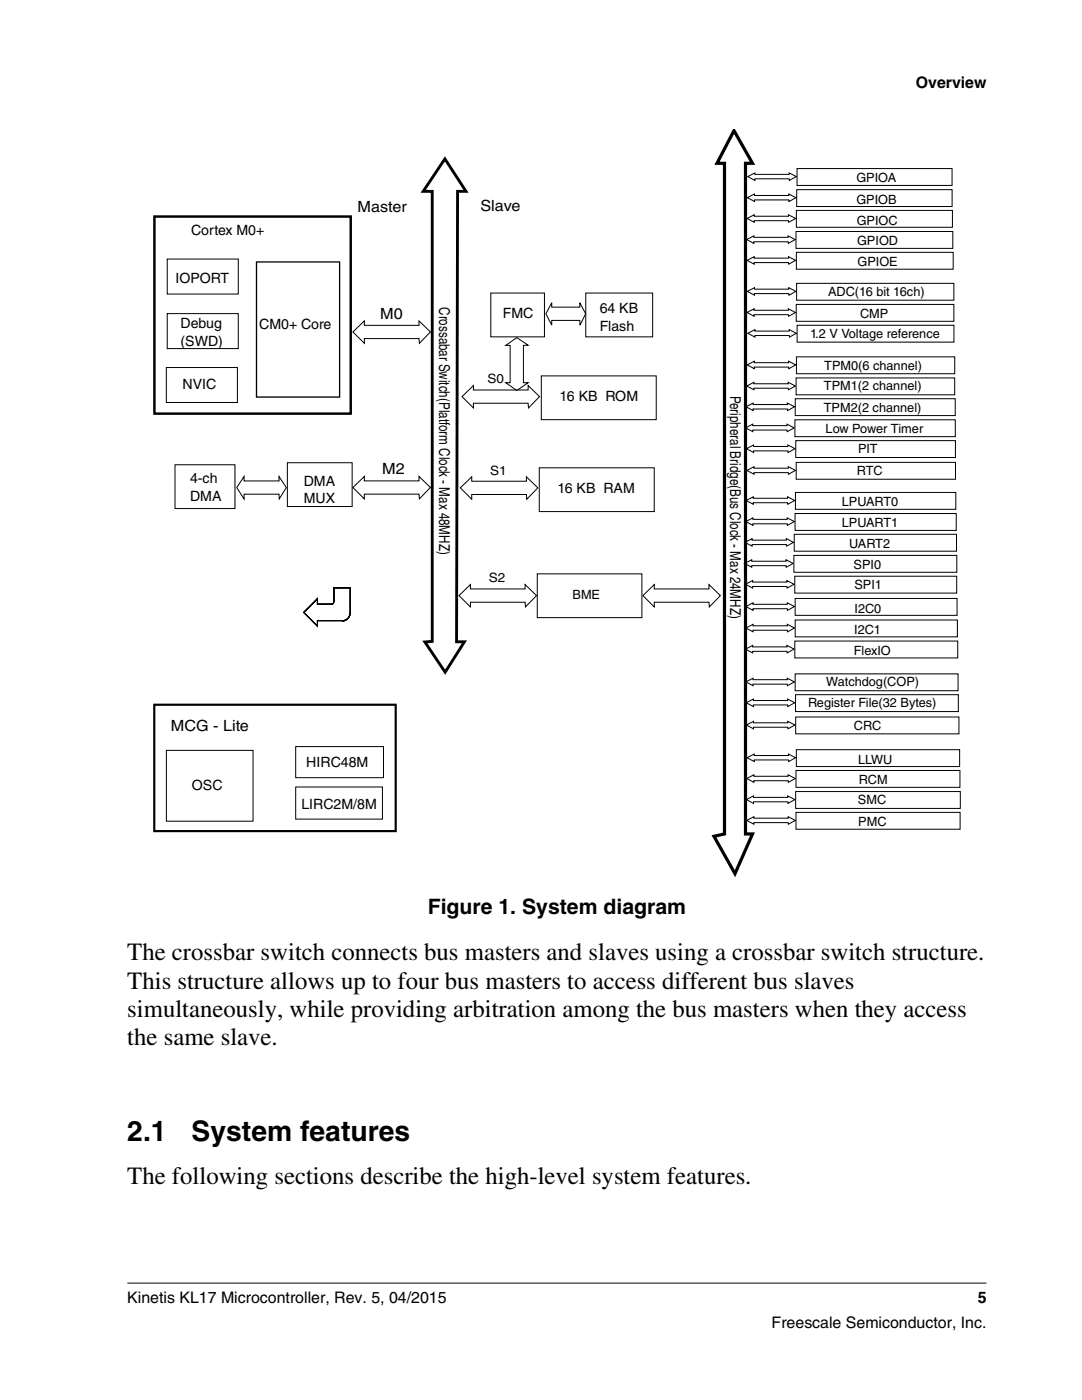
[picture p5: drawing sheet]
<svg xmlns="http://www.w3.org/2000/svg" width="216mm" height="279mm" viewBox="0 0 216 279" stroke-linecap="round" stroke-linejoin="round" font-family="sans-serif">
<defs><g id="words">
<g font-size="5.6">
<text x="25.4" y="227.7">2.1</text>
<text x="38.2" y="227.7">System features</text>
</g>
<g font-size="4.9">
<text x="25.4" y="191.7">The crossbar switch connects bus masters and slaves using a crossbar switch structure.</text>
<text x="25.4" y="197.3">This structure allows up to four bus masters to access different bus slaves</text>
<text x="25.4" y="202.9">simultaneously, while providing arbitration among the bus masters when they access</text>
<text x="25.4" y="208.6">the same slave.</text>
<text x="25.4" y="236.4">The following sections describe the high-level system features.</text>
</g>
<text font-size="4.2" x="85.4" y="182.3">Figure 1. System diagram</text>
<g font-size="3.2">
<text x="182.7" y="17.5">Overview</text>
<text x="25.4" y="260">Kinetis KL17 Microcontroller, Rev. 5, 04/2015</text>
<text x="195.1" y="260">5</text>
<text x="154" y="265">Freescale Semiconductor, Inc.</text>
</g>
<g font-size="3.1">
<text x="71.4" y="42.4">Master</text>
<text x="95.9" y="42.1">Slave</text>
<text x="75.9" y="63.8">M0</text>
<text x="76.3" y="94.6">M2</text>
<text x="34.1" y="145.9">MCG - Lite</text>
</g>
<g font-size="3">
<text x="87.6" y="61.4" transform="rotate(90 87.6 61.4)">Crossabar Switch(Platform Clock - Max 48MHZ)</text>
<text x="145.7" y="79" transform="rotate(90 145.7 79)">Peripheral Bridge(Bus Clock - Max 24MHZ)</text>
</g>
<g font-size="2.8">
<text x="38.2" y="46.8">Cortex M0+</text>
<text x="35" y="56.4">IOPORT</text>
<text x="36" y="65.5">Debug</text>
<text x="51.7" y="65.7">CM0+ Core</text>
<text x="100.3" y="63.5">FMC</text>
<text x="119.7" y="62.5">64 KB</text>
<text x="36" y="69">(SWD)</text>
<text x="119.7" y="66">Flash</text>
<text x="36.4" y="77.7">NVIC</text>
<text x="111.7" y="80">16 KB ROM</text>
<text x="37.9" y="96.4">4-ch</text>
<text x="37.9" y="99.9">DMA</text>
<text x="60.6" y="96.9">DMA</text>
<text x="60.6" y="100.4">MUX</text>
<text x="111.3" y="98.3">16 KB RAM</text>
<text x="61.1" y="153.1">HIRC48M</text>
<text x="38.3" y="157.6">OSC</text>
<text x="60.1" y="161.4">LIRC2M/8M</text>
</g>
<g font-size="2.6">
<text x="97.2" y="76.5">S0</text>
<text x="97.8" y="94.8">S1</text>
<text x="97.5" y="116.1">S2</text>
</g>
<g font-size="2.5">
<text x="170.9" y="36.4">GPIOA</text>
<text x="170.9" y="40.6">GPIOB</text>
<text x="171" y="44.8">GPIOC</text>
<text x="171" y="49">GPIOD</text>
<text x="171.1" y="53.1">GPIOE</text>
<text x="165.2" y="59.2">ADC(16 bit 16ch)</text>
<text x="171.6" y="63.5">CMP</text>
<text x="161.6" y="67.5">1.2 V Voltage reference</text>
<text x="164.4" y="77.9">TPM1(2 channel)</text>
<text x="164.5" y="73.9">TPM0(6 channel)</text>
<text x="164.4" y="82.1">TPM2(2 channel)</text>
<text x="164.7" y="86.5">Low Power Timer</text>
<text x="171" y="94.8">RTC</text>
<text x="171.2" y="90.4">PIT</text>
<text x="168" y="101">LPUART0</text>
<text x="168" y="105.3">LPUART1</text>
<text x="169.5" y="109.3">UART2</text>
<text x="170.3" y="113.5">SPI0</text>
<text x="114.2" y="119.5">BME</text>
<text x="170.5" y="117.6">SPI1</text>
<text x="170.5" y="122.3">I2C0</text>
<text x="170.4" y="130.7">FlexIO</text>
<text x="170.4" y="126.5">I2C1</text>
<text x="164.9" y="137">Watchdog(COP)</text>
<text x="161.2" y="141.1">Register File(32 Bytes)</text>
<text x="170.4" y="145.7">CRC</text>
<text x="171.2" y="152.4">LLWU</text>
<text x="171.2" y="160.5">SMC</text>
<text x="171.3" y="156.4">RCM</text>
<text x="171.3" y="164.8">PMC</text>
</g>
</g></defs>
<g fill="none" stroke="#000" stroke-width=".2">
<path d="M149.1 39.5l1.5-.8v.3h6.8v-.3l1.4 .8-1.4 .7v-.3h-6.8v.3zM149.2 35.2l1.4-.7v.3h6.9v-.3l1.4 .7-1.4 .8v-.3h-6.9v.3zM159 37.8h31v3.4h-31zM159 33.6h31v3.4h-31zM33.4 51.7h14.1v7h-14.1zM97.9 58.5h10.7v8.7h-10.7zM116.9 58.5h13.3v8.7h-13.3zM149 47.8l1.4-.7v.3h6.9v-.3l1.4 .7-1.4 .8v-.3h-6.9v.3zM149.1 43.6l1.4-.7v.3h6.8v-.3l1.5 .7-1.4 .8-.1-.4h-6.8v.4zM149.1 52l1.4-.8v.3h6.8v-.3l1.5 .8-1.4 .7-.1-.3h-6.8v.3zM149.1 58.2l1.4-.8v.3h6.9v-.3l1.4 .8-1.4 .7v-.3h-6.9v.3zM158.8 46.2h31.3v3.4h-31.3z"/>
<path d="M158.9 42h31.1v3.4h-31.1zM158.9 50.4h31.3v3.3h-31.3zM159 56.5h31.3v3.4h-31.3zM33.2 73.3h14.2v7h-14.2zM33.4 62.6h14.1v7h-14.1zM70.4 66.2l2.3-2.2v.9h10.9v-.9l2.3 2.2-2.2 2.3-.1-.9h-10.9v.9zM92.2 79.2l2.3-2.3v.9h10.9v-.9l2.3 2.3-2.2 2.2-.1-.9h-10.9v.9zM100.9 68.9l2.2-1.5 2.3 1.5h-1v7.5h1l-2.3 1.5-2.2-1.5h.9v-7.5zM108 75h22.9v8.8h-22.9zM110.1 60.4v.9h5.6v-.9l1.2 2.2-1.2 2.3v-1h-5.6v1l-1.2-2.3zM149 77l1.4-.7v.3h6.9v-.3l1.4 .7-1.4 .8v-.3h-6.9v.3zM149 62.4l1.5-.8v.3h6.8v-.3l1.4 .8-1.3 .7-.1-.3h-6.8v.3z"/>
<path d="M149.1 72.8l1.4-.7v.3h6.9v-.3l1.4 .7-1.4 .8v-.3h-6.9v.3zM149.2 66.5l1.4-.7v.3h6.9v-.3l1.4 .7-1.4 .8v-.3h-6.9v.3zM158.7 79.6h31.9v3.3h-31.9zM158.8 75.4h31.7v3.4h-31.7zM158.9 60.8h31.4v3.3h-31.4zM158.9 71.2h31.6v3.4h-31.6zM159.1 64.9h31.3v3.4h-31.3zM34.9 92.8h12v8.7h-12zM48.7 95.1v.9h7v-.9l1.4 2.2-1.4 2.3v-1h-7v1l-1.5-2.3zM57.3 92.4h13v8.7h-13zM70.4 97.3l2.3-2.2v.9h10.9v-.9l2.3 2.2-2.2 2.3-.1-1h-10.9v1zM91.9 97.4l2.2-2.2v.8h10.9v-.8l2.3 2.2-2.2 2.2-.1-.9h-10.9v.9z"/>
<path d="M107.6 93.4h22.9v8.7h-22.9zM148.8 85.4l1.4-.8v.3h6.8v-.3l1.5 .8-1.4 .7-.1-.3h-6.8v.3zM148.8 81.2l1.5-.8v.3h6.8v-.3l1.4 .8-1.3 .7-.1-.3h-6.8v.3zM148.9 99.9l1.4-.8v.3h6.8v-.3l1.5 .8-1.4 .7-.1-.3h-6.8v.3zM148.9 89.5l1.5-.7v.3h6.8v-.3l1.4 .7-1.3 .8-.1-.3h-6.8v.3zM149 93.9l1.5-.8v.3h6.8v-.3l1.4 .8-1.4 .7v-.3h-6.8v.3zM158.6 83.8h32v3.3h-32zM158.7 98.3h32v3.3h-32zM158.8 87.9h31.8v3.4h-31.8zM158.9 92.3h31.8v3.3h-31.8zM91.6 118.9l2.3-2.2v.8h10.9v-.8l2.3 2.2-2.3 2.2v-.9h-10.9v.9zM107.2 114.5h20.9v8.8h-20.9z"/>
<path d="M128.3 118.9l2.3-2.2v.8h10.9v-.8l2.2 2.2-2.2 2.2v-.9h-10.9v.9zM148.6 112.4l1.4-.7v.3h6.8v-.3l1.5 .7-1.4 .8-.1-.3h-6.8v.3zM148.6 108.2l1.5-.7v.3h6.8v-.3l1.4 .7-1.3 .8-.1-.3h-6.8v.3zM148.7 116.6l1.5-.7v.3h6.8v-.3l1.4 .7-1.3 .8-.1-.4h-6.8v.4zM148.8 104.1l1.4-.7v.3h6.9v-.3l1.4 .7-1.4 .8v-.4h-6.9v.4zM158.4 110.8h32.5v3.4h-32.5zM158.5 106.6h32.4v3.4h-32.4zM158.6 115h32.3v3.4h-32.3zM158.6 102.5h32.2v3.4h-32.2zM158.7 119.4h32.3v3.4h-32.3zM60.6 122.2l2.7-2.7v1.1h1.8a1.18 1.18 0 0 0 1.5-.5v-2.8h3.3v5a1.54 1.54 0 0 1-1.6 1.6h.5h-5.5v1zM148.8 129.5l1.4-.7v.3h6.8v-.3l1.5 .7-1.4 .8-.1-.3h-6.8v.3z"/>
<path d="M148.8 136.1l1.5-.7v.2h6.8v-.2l1.4 .7-1.4 .8v-.4h-6.8v.4zM148.8 121l1.5-.7v.3h6.8v-.3l1.4 .7-1.4 .8v-.3h-6.8v.3zM148.8 125.3l1.5-.7v.3h6.8v-.3l1.4 .7-1.4 .8v-.3h-6.8v.3zM158.6 127.9h32.5v3.4h-32.5zM158.7 134.5h32.5v3.4h-32.5zM158.7 123.7h32.3v3.4h-32.3zM158.7 138.6h32.5v3.4h-32.5zM33.2 149.8h17.3v14.1h-17.3zM59 149h17.5v6.2h-17.5zM59 157.1h17.3v6.4h-17.3zM148.9 140.2l1.4-.7v.3h6.9v-.3l1.4 .7-1.4 .8v-.3h-6.9v.3zM148.9 159.6l1.5-.8v.3h6.8v-.3l1.4 .8-1.4 .7v-.3h-6.8v.3z"/>
<path d="M148.9 144.7l1.5-.7v.3h6.8v-.3l1.4 .7-1.4 .8v-.4h-6.8v.4zM149 155.4l1.4-.8v.3h6.9v-.3l1.4 .8-1.4 .7v-.3h-6.9v.3zM149.1 151.2l1.4-.7v.3h6.8v-.3l1.5 .7-1.4 .8-.1-.3h-6.8v.3zM158.8 158h32.8v3.3h-32.8zM158.8 143.1h32.5v3.4h-32.5zM158.8 153.8h32.7v3.3h-32.7zM158.9 149.6h32.6v3.4h-32.6zM149 163.7l1.4-.7v.3h6.9v-.3l1.4 .7-1.4 .8v-.3h-6.9v.3zM158.8 162.1h32.8v3.4h-32.8zM25.4 256.1h171.4"/>
</g>
<path d="M146.5 26.1l3.7 6.5h-1.4v133.8h1.4l-3.5 8-4.2-7.5 2.1-.5v-133.8h-1.5z" fill="none" stroke="#000" stroke-width=".64" stroke-linecap="butt"/>
<path d="M88.8 31.7l4.2 6.5h-1.7l-.2 89.9h1.6l-3.9 6.1-4-6.1 1.4-.1v-89.8h-1.8z" fill="none" stroke="#000" stroke-width=".57"/>
<path d="M30.8 140.6h48.2v25.3h-48.2z" fill="none" stroke="#000" stroke-width=".43"/>
<path d="M51.2 52.3h16.6v26.9h-16.6z" fill="none" stroke="#000" stroke-width=".26"/>
<path d="M30.8 43.2h39.2v39.3h-39.2z" fill="none" stroke="#000" stroke-width=".49"/>
<use href="#words"/>
</svg>
